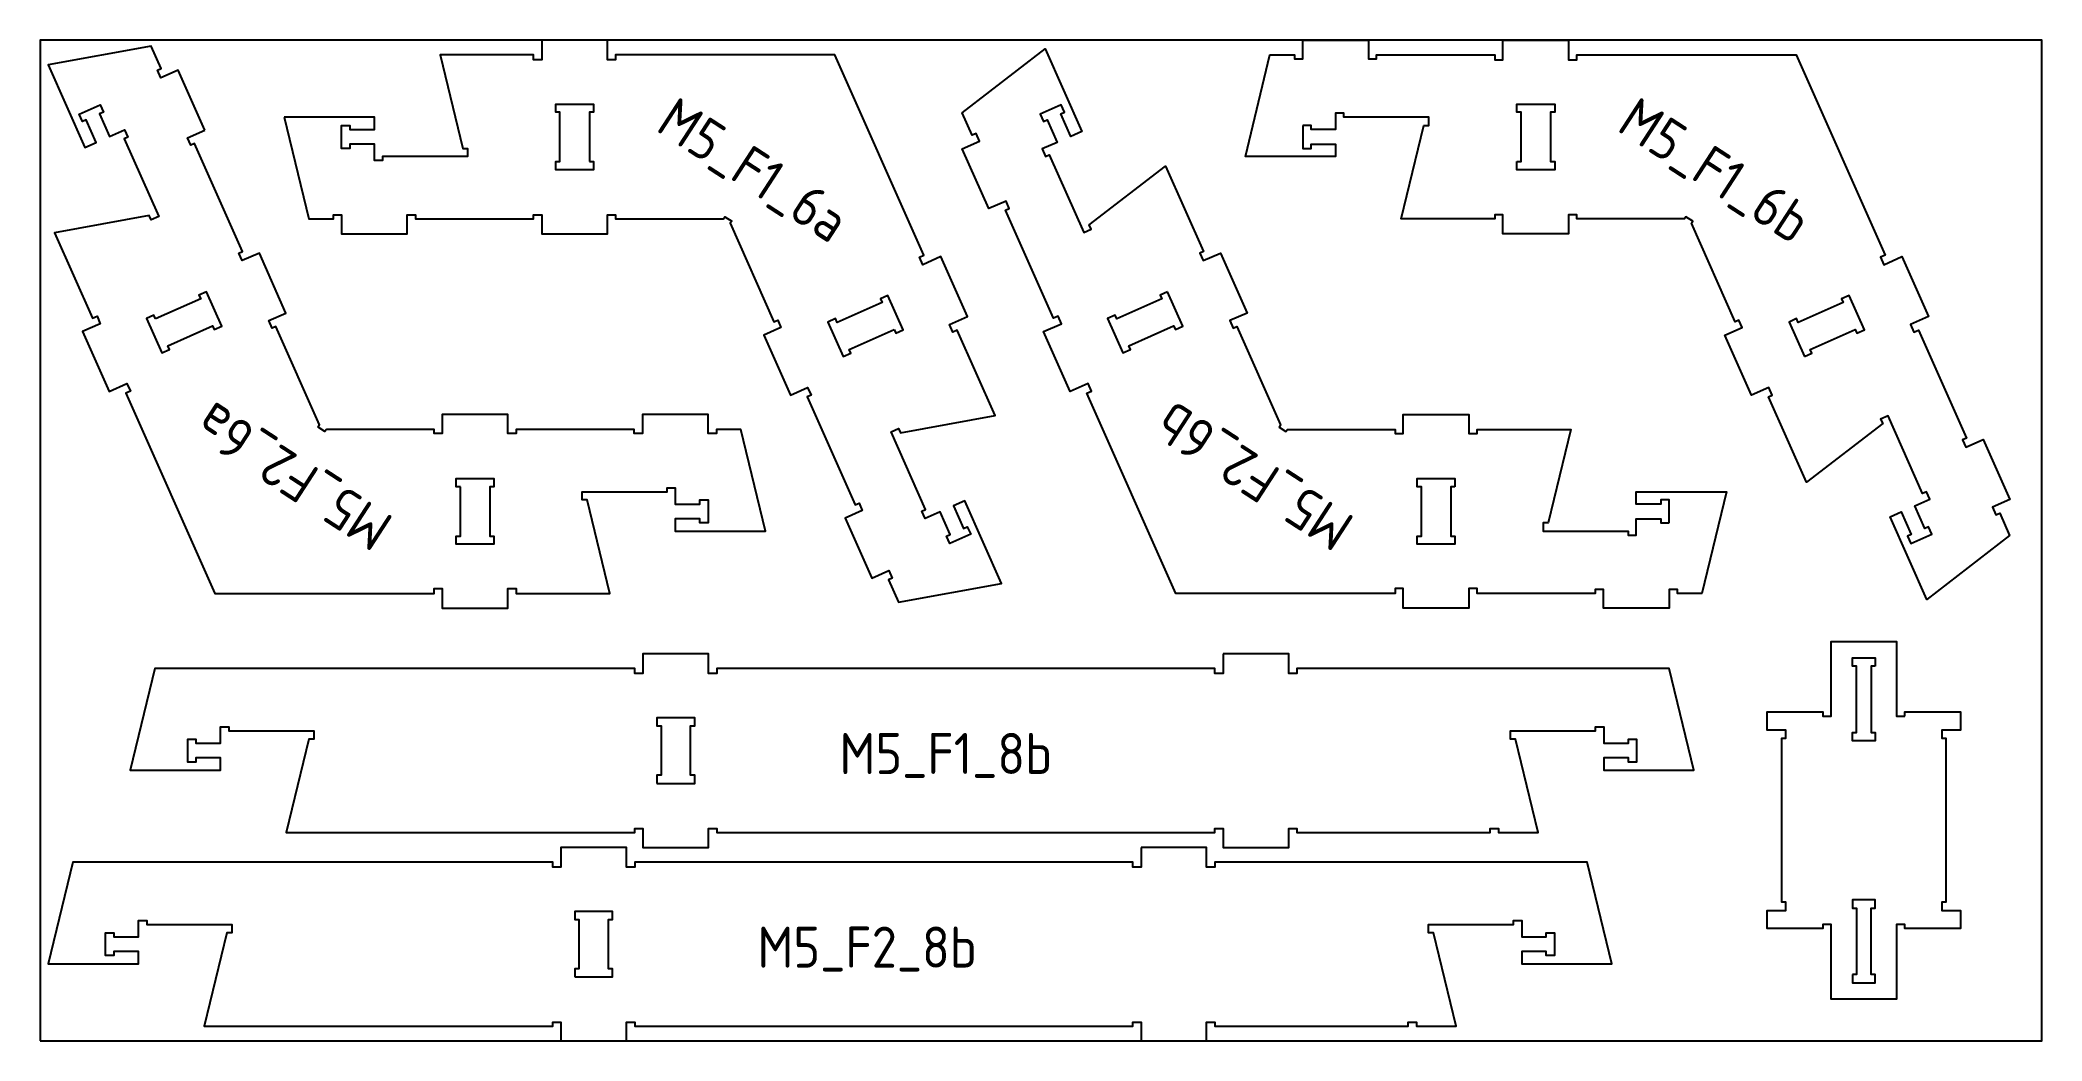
# Model space of a CAD drawing. Header units: millimetres. Extents: x -18174 to 50972, y 6312 to 16778.
# Drawn here: x 272 to 2712, y 12913 to 14133 of the extents above; entities that cross this region are included whole.
import ezdxf

# ---------------------------------------------------------------- set-up
doc = ezdxf.new("R2010")
doc.units = ezdxf.units.MM
doc.header["$MEASUREMENT"] = 0
for name, color, linetype in [('freeswerk_CODES', 50, 'Continuous'), ('freeswerk_ELEMENTEN', 7, 'Continuous'), ('freeswerk_PLATEN', 3, 'Continuous')]:
    doc.layers.add(name, color=color, linetype=linetype)

msp = doc.modelspace()

# ---------------------------------------------------------------- linework, layer by layer
at = {"layer": 'freeswerk_ELEMENTEN'}
for points in [[(569.9, 14038.5), (599.9, 13914.5), (629.9, 13914.5), (629.9, 13919.5), (639.9, 13919.5), (639.9, 13896.5), (719.9, 13896.5), (719.9, 13919.5), (729.9, 13919.5), (729.9, 13914.5), (873.9, 13914.5), (873.9, 13919.5), (883.9, 13919.5), (883.9, 13896.5), (963.9, 13896.5), (963.9, 13919.5), (973.9, 13919.5), (973.9, 13914.5), (1105.2, 13914.5), (1106.9, 13917.2), (1115.3, 13911.8), (1113.5, 13909.1), (1166.8, 13789.1), (1171.4, 13791.1), (1175.4, 13782), (1154.4, 13772.7), (1186.9, 13699.6), (1207.9, 13708.9), (1212, 13699.8), (1207.4, 13697.7), (1265.9, 13566.1), (1270.5, 13568.2), (1274.5, 13559), (1253.5, 13549.7), (1286, 13476.6), (1307, 13485.9), (1311.1, 13476.8), (1306.5, 13474.7), (1318.7, 13447.3), (1444.2, 13470.2), (1399.5, 13570.8), (1385.8, 13564.7), (1398, 13537.3), (1402.5, 13539.3), (1406.6, 13530.2), (1381, 13518.8), (1377, 13527.9), (1381.5, 13530), (1369.3, 13557.4), (1351.1, 13549.3), (1347, 13558.4), (1351.6, 13560.4), (1309.6, 13655), (1318.7, 13659.1), (1321.1, 13653.7), (1436.5, 13674.7), (1390.2, 13778.9), (1384.7, 13776.5), (1380.7, 13785.6), (1402.6, 13795.4), (1370.1, 13868.5), (1348.2, 13858.7), (1344.1, 13867.9), (1349.6, 13870.3), (1241.1, 14114.5), (973.9, 14114.5), (973.9, 14108.5), (963.9, 14108.5), (963.9, 14132.5), (883.9, 14132.5), (883.9, 14108.5), (873.9, 14108.5), (873.9, 14114.5), (759.9, 14114.5), (787.5, 14000.5), (793.5, 14000.5), (793.5, 13990.5), (689.9, 13990.5), (689.9, 13985.5), (679.9, 13985.5), (679.9, 14005.5), (649.9, 14005.5), (649.9, 14000.5), (639.9, 14000.5), (639.9, 14028.5), (649.9, 14028.5), (649.9, 14023.5), (679.9, 14023.5), (679.9, 14038.5)], [(1811.4, 14028.5), (1811.4, 14000.5), (1821.4, 14000.5), (1821.4, 14005.5), (1851.4, 14005.5), (1851.4, 13990.5), (1741.4, 13990.5), (1771.4, 14114.5), (1801.4, 14114.5), (1801.4, 14109.5), (1811.4, 14109.5), (1811.4, 14132.5), (1891.4, 14132.5), (1891.4, 14109.5), (1901.4, 14109.5), (1901.4, 14114.5), (2045.4, 14114.5), (2045.4, 14108.5), (2055.4, 14108.5), (2055.4, 14132.5), (2135.4, 14132.5), (2135.4, 14108.5), (2145.4, 14108.5), (2145.4, 14114.5), (2412.6, 14114.5), (2521.1, 13870.3), (2515.6, 13867.9), (2519.7, 13858.7), (2541.6, 13868.5), (2574.1, 13795.4), (2552.2, 13785.6), (2556.2, 13776.5), (2561.7, 13778.9), (2620.2, 13647.3), (2615.6, 13645.3), (2619.6, 13636.2), (2640.7, 13645.5), (2673.1, 13572.4), (2652.1, 13563), (2656.2, 13553.9), (2660.8, 13555.9), (2672.9, 13528.5), (2571.8, 13450.8), (2527.1, 13551.3), (2540.8, 13557.4), (2553, 13530), (2548.4, 13527.9), (2552.5, 13518.8), (2578.1, 13530.2), (2574, 13539.3), (2569.5, 13537.3), (2557.3, 13564.7), (2575.6, 13572.8), (2571.5, 13581.9), (2566.9, 13579.9), (2524.9, 13674.6), (2515.7, 13670.5), (2518.2, 13665), (2425.2, 13593.5), (2378.9, 13697.7), (2383.5, 13699.8), (2379.4, 13708.9), (2358.4, 13699.6), (2325.9, 13772.7), (2346.9, 13782), (2342.9, 13791.1), (2338.3, 13789.1), (2285, 13909.1), (2286.8, 13911.8), (2278.4, 13917.2), (2276.7, 13914.5), (2145.4, 13914.5), (2145.4, 13919.5), (2135.4, 13919.5), (2135.4, 13896.5), (2055.4, 13896.5), (2055.4, 13919.5), (2045.4, 13919.5), (2045.4, 13914.5), (1931.4, 13914.5), (1959, 14028.5), (1965, 14028.5), (1965, 14038.5), (1861.4, 14038.5), (1861.4, 14043.5), (1851.4, 14043.5), (1851.4, 14023.5), (1821.4, 14023.5), (1821.4, 14028.5)], [(473, 14022.8), (440.5, 14095.9), (419.5, 14086.6), (415.4, 14095.7), (420, 14097.7), (407.8, 14125.1), (282.3, 14102.2), (327, 14001.7), (340.7, 14007.8), (328.5, 14035.2), (323.9, 14033.2), (319.9, 14042.3), (345.5, 14053.7), (349.5, 14044.5), (344.9, 14042.5), (357.1, 14015.1), (375.4, 14023.2), (379.5, 14014.1), (374.9, 14012), (416.9, 13917.4), (407.8, 13913.4), (405.4, 13918.8), (290, 13897.7), (336.3, 13793.5), (341.8, 13796), (345.8, 13786.8), (323.9, 13777.1), (356.4, 13704), (378.3, 13713.7), (382.4, 13704.6), (376.9, 13702.1), (485.4, 13457.9), (752.6, 13457.9), (752.6, 13463.9), (762.6, 13463.9), (762.6, 13439.9), (842.6, 13439.9), (842.6, 13463.9), (852.6, 13463.9), (852.6, 13457.9), (966.6, 13457.9), (939, 13571.9), (933, 13571.9), (933, 13581.9), (1036.6, 13581.9), (1036.6, 13586.9), (1046.6, 13586.9), (1046.6, 13566.9), (1076.6, 13566.9), (1076.6, 13571.9), (1086.6, 13571.9), (1086.6, 13543.9), (1076.6, 13543.9), (1076.6, 13548.9), (1046.6, 13548.9), (1046.6, 13533.9), (1156.6, 13533.9), (1126.6, 13657.9), (1096.6, 13657.9), (1096.6, 13652.9), (1086.6, 13652.9), (1086.6, 13675.9), (1006.6, 13675.9), (1006.6, 13652.9), (996.6, 13652.9), (996.6, 13657.9), (852.6, 13657.9), (852.6, 13652.9), (842.6, 13652.9), (842.6, 13675.9), (762.6, 13675.9), (762.6, 13652.9), (752.6, 13652.9), (752.6, 13657.9), (621.3, 13657.9), (619.5, 13655.2), (611.2, 13660.7), (612.9, 13663.4), (559.6, 13783.3), (555.1, 13781.3), (551, 13790.5), (572, 13799.8), (539.6, 13872.9), (518.5, 13863.6), (514.5, 13872.7), (519.1, 13874.7), (460.6, 14006.3), (456, 14004.3), (452, 14013.4)], [(2257.9, 13543.9), (2257.9, 13571.9), (2247.9, 13571.9), (2247.9, 13566.9), (2217.9, 13566.9), (2217.9, 13581.9), (2327.9, 13581.9), (2297.9, 13457.9), (2267.9, 13457.9), (2267.9, 13462.9), (2257.9, 13462.9), (2257.9, 13439.9), (2177.9, 13439.9), (2177.9, 13462.9), (2167.9, 13462.9), (2167.9, 13457.9), (2023.9, 13457.9), (2023.9, 13463.9), (2013.9, 13463.9), (2013.9, 13439.9), (1933.9, 13439.9), (1933.9, 13463.9), (1923.9, 13463.9), (1923.9, 13457.9), (1656.7, 13457.9), (1548.2, 13702.1), (1553.7, 13704.6), (1549.7, 13713.7), (1527.7, 13704), (1495.2, 13777.1), (1517.2, 13786.8), (1513.1, 13796), (1507.6, 13793.5), (1449.2, 13925.1), (1453.7, 13927.2), (1449.7, 13936.3), (1428.7, 13927), (1396.2, 14000.1), (1417.2, 14009.4), (1413.1, 14018.6), (1408.6, 14016.5), (1396.4, 14043.9), (1497.5, 14121.7), (1542.2, 14021.2), (1528.5, 14015.1), (1516.3, 14042.5), (1520.9, 14044.5), (1516.8, 14053.7), (1491.2, 14042.3), (1495.3, 14033.2), (1499.9, 14035.2), (1512, 14007.8), (1493.8, 13999.7), (1497.8, 13990.5), (1502.4, 13992.5), (1544.4, 13897.9), (1553.6, 13901.9), (1551.1, 13907.4), (1644.1, 13978.9), (1690.4, 13874.7), (1685.8, 13872.7), (1689.9, 13863.6), (1710.9, 13872.9), (1743.4, 13799.8), (1722.4, 13790.5), (1726.4, 13781.3), (1731, 13783.3), (1784.3, 13663.4), (1782.5, 13660.7), (1790.9, 13655.2), (1792.7, 13657.9), (1923.9, 13657.9), (1923.9, 13652.9), (1933.9, 13652.9), (1933.9, 13675.9), (2013.9, 13675.9), (2013.9, 13652.9), (2023.9, 13652.9), (2023.9, 13657.9), (2137.9, 13657.9), (2110.3, 13543.9), (2104.3, 13543.9), (2104.3, 13533.9), (2207.9, 13533.9), (2207.9, 13528.9), (2217.9, 13528.9), (2217.9, 13548.9), (2247.9, 13548.9), (2247.9, 13543.9)], [(941.9, 13984.5), (946.9, 13984.5), (946.9, 13974.5), (900.9, 13974.5), (900.9, 13984.5), (905.9, 13984.5), (905.9, 14044.5), (900.9, 14044.5), (900.9, 14054.5), (946.9, 14054.5), (946.9, 14044.5), (941.9, 14044.5)], [(2072.4, 13984.5), (2077.4, 13984.5), (2077.4, 14044.5), (2072.4, 14044.5), (2072.4, 14054.5), (2118.4, 14054.5), (2118.4, 14044.5), (2113.4, 14044.5), (2113.4, 13984.5), (2118.4, 13984.5), (2118.4, 13974.5), (2072.4, 13974.5)], [(413.2, 13792.7), (411.2, 13797.3), (402.1, 13793.2), (420.7, 13751.2), (429.9, 13755.2), (427.9, 13759.8), (482.7, 13784.2), (484.7, 13779.6), (493.9, 13783.7), (475.2, 13825.7), (466, 13821.6), (468.1, 13817.1)], [(1313.2, 13779.7), (1315.3, 13775.2), (1324.4, 13779.2), (1305.7, 13821.3), (1296.6, 13817.2), (1298.6, 13812.6), (1243.8, 13788.3), (1241.8, 13792.9), (1232.6, 13788.8), (1251.3, 13746.8), (1260.4, 13750.8), (1258.4, 13755.4)], [(1646.5, 13825.7), (1637.4, 13821.6), (1639.4, 13817.1), (1584.6, 13792.7), (1582.6, 13797.3), (1573.4, 13793.2), (1592.1, 13751.2), (1601.2, 13755.2), (1599.2, 13759.8), (1654, 13784.2), (1656.1, 13779.6), (1665.2, 13783.7)], [(2422.8, 13746.8), (2431.9, 13750.8), (2429.9, 13755.4), (2484.7, 13779.7), (2486.8, 13775.2), (2495.9, 13779.2), (2477.2, 13821.3), (2468.1, 13817.2), (2470.1, 13812.6), (2415.3, 13788.3), (2413.3, 13792.9), (2404.1, 13788.8)], [(784.6, 13587.9), (779.6, 13587.9), (779.6, 13597.9), (825.6, 13597.9), (825.6, 13587.9), (820.6, 13587.9), (820.6, 13527.9), (825.6, 13527.9), (825.6, 13517.9), (779.6, 13517.9), (779.6, 13527.9), (784.6, 13527.9)], [(1996.9, 13587.9), (1991.9, 13587.9), (1991.9, 13527.9), (1996.9, 13527.9), (1996.9, 13517.9), (1950.9, 13517.9), (1950.9, 13527.9), (1955.9, 13527.9), (1955.9, 13587.9), (1950.9, 13587.9), (1950.9, 13597.9), (1996.9, 13597.9)], [(2545.2, 13308.5), (2545.2, 13313.5), (2613.2, 13313.5), (2613.2, 13291.5), (2590.2, 13291.5), (2590.2, 13281.5), (2595.2, 13281.5), (2595.2, 13081.5), (2590.2, 13081.5), (2590.2, 13071.5), (2613.2, 13071.5), (2613.2, 13049.5), (2545.2, 13049.5), (2545.2, 13054.5), (2535.2, 13054.5), (2535.2, 12963.5), (2455.2, 12963.5), (2455.2, 13054.5), (2445.2, 13054.5), (2445.2, 13049.5), (2377.2, 13049.5), (2377.2, 13071.5), (2400.2, 13071.5), (2400.2, 13081.5), (2395.2, 13081.5), (2395.2, 13281.5), (2400.2, 13281.5), (2400.2, 13291.5), (2377.2, 13291.5), (2377.2, 13313.5), (2445.2, 13313.5), (2445.2, 13308.5), (2455.2, 13308.5), (2455.2, 13399.5), (2535.2, 13399.5), (2535.2, 13308.5)], [(1714.2, 13384.5), (1714.2, 13360.5), (1704.2, 13360.5), (1704.2, 13366.5), (1097.2, 13366.5), (1097.2, 13360.5), (1087.2, 13360.5), (1087.2, 13384.5), (1007.2, 13384.5), (1007.2, 13360.5), (997.2, 13360.5), (997.2, 13366.5), (412.3, 13366.5), (382.3, 13242.5), (492.3, 13242.5), (492.3, 13257.5), (462.3, 13257.5), (462.3, 13252.5), (452.3, 13252.5), (452.3, 13280.5), (462.3, 13280.5), (462.3, 13275.5), (492.3, 13275.5), (492.3, 13295.5), (502.3, 13295.5), (502.3, 13290.5), (605.9, 13290.5), (605.9, 13280.5), (599.9, 13280.5), (572.3, 13166.5), (997.2, 13166.5), (997.2, 13171.5), (1007.2, 13171.5), (1007.2, 13148.5), (1087.2, 13148.5), (1087.2, 13171.5), (1097.2, 13171.5), (1097.2, 13166.5), (1704.2, 13166.5), (1704.2, 13171.5), (1714.2, 13171.5), (1714.2, 13148.5), (1794.2, 13148.5), (1794.2, 13171.5), (1804.2, 13171.5), (1804.2, 13166.5), (2039.9, 13166.5), (2039.9, 13171.5), (2049.9, 13171.5), (2049.9, 13166.5), (2098.2, 13166.5), (2070.6, 13280.5), (2064.7, 13280.5), (2064.7, 13290.5), (2168.2, 13290.5), (2168.2, 13295.5), (2178.2, 13295.5), (2178.2, 13275.5), (2208.2, 13275.5), (2208.2, 13280.5), (2218.2, 13280.5), (2218.2, 13252.5), (2208.2, 13252.5), (2208.2, 13257.5), (2178.2, 13257.5), (2178.2, 13242.5), (2288.2, 13242.5), (2257.9, 13366.5), (1804.2, 13366.5), (1804.2, 13360.5), (1794.2, 13360.5), (1794.2, 13384.5)], [(2509.2, 13369.5), (2504.2, 13369.5), (2504.2, 13288.5), (2509.2, 13288.5), (2509.2, 13278.5), (2481.2, 13278.5), (2481.2, 13288.5), (2486.2, 13288.5), (2486.2, 13369.5), (2481.2, 13369.5), (2481.2, 13379.5), (2509.2, 13379.5)], [(1024.2, 13226.5), (1070.2, 13226.5), (1070.2, 13236.5), (1065.2, 13236.5), (1065.2, 13296.5), (1070.2, 13296.5), (1070.2, 13306.5), (1024.2, 13306.5), (1024.2, 13296.5), (1029.2, 13296.5), (1029.2, 13236.5), (1024.2, 13236.5)], [(1614.2, 13148.5), (1614.2, 13124.5), (1604.2, 13124.5), (1604.2, 13130.5), (997.2, 13130.5), (997.2, 13124.5), (987.2, 13124.5), (987.2, 13148.5), (907.2, 13148.5), (907.2, 13124.5), (897.2, 13124.5), (897.2, 13130.5), (312.3, 13130.5), (282.3, 13006.5), (392.3, 13006.5), (392.3, 13021.5), (362.3, 13021.5), (362.3, 13016.5), (352.3, 13016.5), (352.3, 13044.5), (362.3, 13044.5), (362.3, 13039.5), (392.3, 13039.5), (392.3, 13059.5), (402.3, 13059.5), (402.3, 13054.5), (505.9, 13054.5), (505.9, 13044.5), (499.9, 13044.5), (472.3, 12930.5), (897.2, 12930.5), (897.2, 12935.5), (907.2, 12935.5), (907.2, 12912.5), (987.2, 12912.5), (987.2, 12935.5), (997.2, 12935.5), (997.2, 12930.5), (1604.2, 12930.5), (1604.2, 12935.5), (1614.2, 12935.5), (1614.2, 12912.5), (1694.2, 12912.5), (1694.2, 12935.5), (1704.2, 12935.5), (1704.2, 12930.5), (1939.9, 12930.5), (1939.9, 12935.5), (1949.9, 12935.5), (1949.9, 12930.5), (1998.2, 12930.5), (1970.6, 13044.5), (1964.7, 13044.5), (1964.7, 13054.5), (2068.2, 13054.5), (2068.2, 13059.5), (2078.2, 13059.5), (2078.2, 13039.5), (2108.2, 13039.5), (2108.2, 13044.5), (2118.2, 13044.5), (2118.2, 13016.5), (2108.2, 13016.5), (2108.2, 13021.5), (2078.2, 13021.5), (2078.2, 13006.5), (2188.2, 13006.5), (2157.9, 13130.5), (1704.2, 13130.5), (1704.2, 13124.5), (1694.2, 13124.5), (1694.2, 13148.5)], [(2481.2, 12993.5), (2481.2, 12983.5), (2509.2, 12983.5), (2509.2, 12993.5), (2504.2, 12993.5), (2504.2, 13074.5), (2509.2, 13074.5), (2509.2, 13084.5), (2481.2, 13084.5), (2481.2, 13074.5), (2486.2, 13074.5), (2486.2, 12993.5)], [(924.2, 12990.5), (970.2, 12990.5), (970.2, 13000.5), (965.2, 13000.5), (965.2, 13060.5), (970.2, 13060.5), (970.2, 13070.5), (924.2, 13070.5), (924.2, 13060.5), (929.2, 13060.5), (929.2, 13000.5), (924.2, 13000.5)]]:
    msp.add_lwpolyline(points, close=True, dxfattribs=at)
at = {"layer": 'freeswerk_PLATEN'}
msp.add_lwpolyline([(272.3, 12912.5), (2712.3, 12912.5), (2712.3, 14132.5), (272.3, 14132.5)], close=True, dxfattribs=at)

# ---------------------------------------------------------------- texts
at = {"layer": 'freeswerk_CODES', "char_height": 50, "attachment_point": 1}
for s, insert, rotation in [('{\\Fiso|c0;M5_F1_6a}', (1048.2, 14065), 326.9761), ('{\\Fiso|c0;M5_F1_6b}', (2219.6, 14065), 326.9761), ('{\\Fiso|c0;M5_F2_6a}', (678.3, 13507.5), 146.9761), ('{\\Fiso|c0;M5_F2_6b}', (1849.7, 13507.4), 146.9761)]:
    msp.add_mtext_dynamic_manual_height_columns(s, width=318.081, gutter_width=1456.3, heights=[0], dxfattribs=dict(at, insert=insert, rotation=rotation))
for s, insert in [('{\\Fiso|c0;M5_F1_8b}', (1246.7, 13287.9)), ('{\\Fiso|c0;M5_F2_8b}', (1146.7, 13051.9))]:
    msp.add_mtext_dynamic_manual_height_columns(s, width=318.081, gutter_width=1456.3, heights=[0], dxfattribs=dict(at, insert=insert))

doc.saveas('drawing.dxf')
